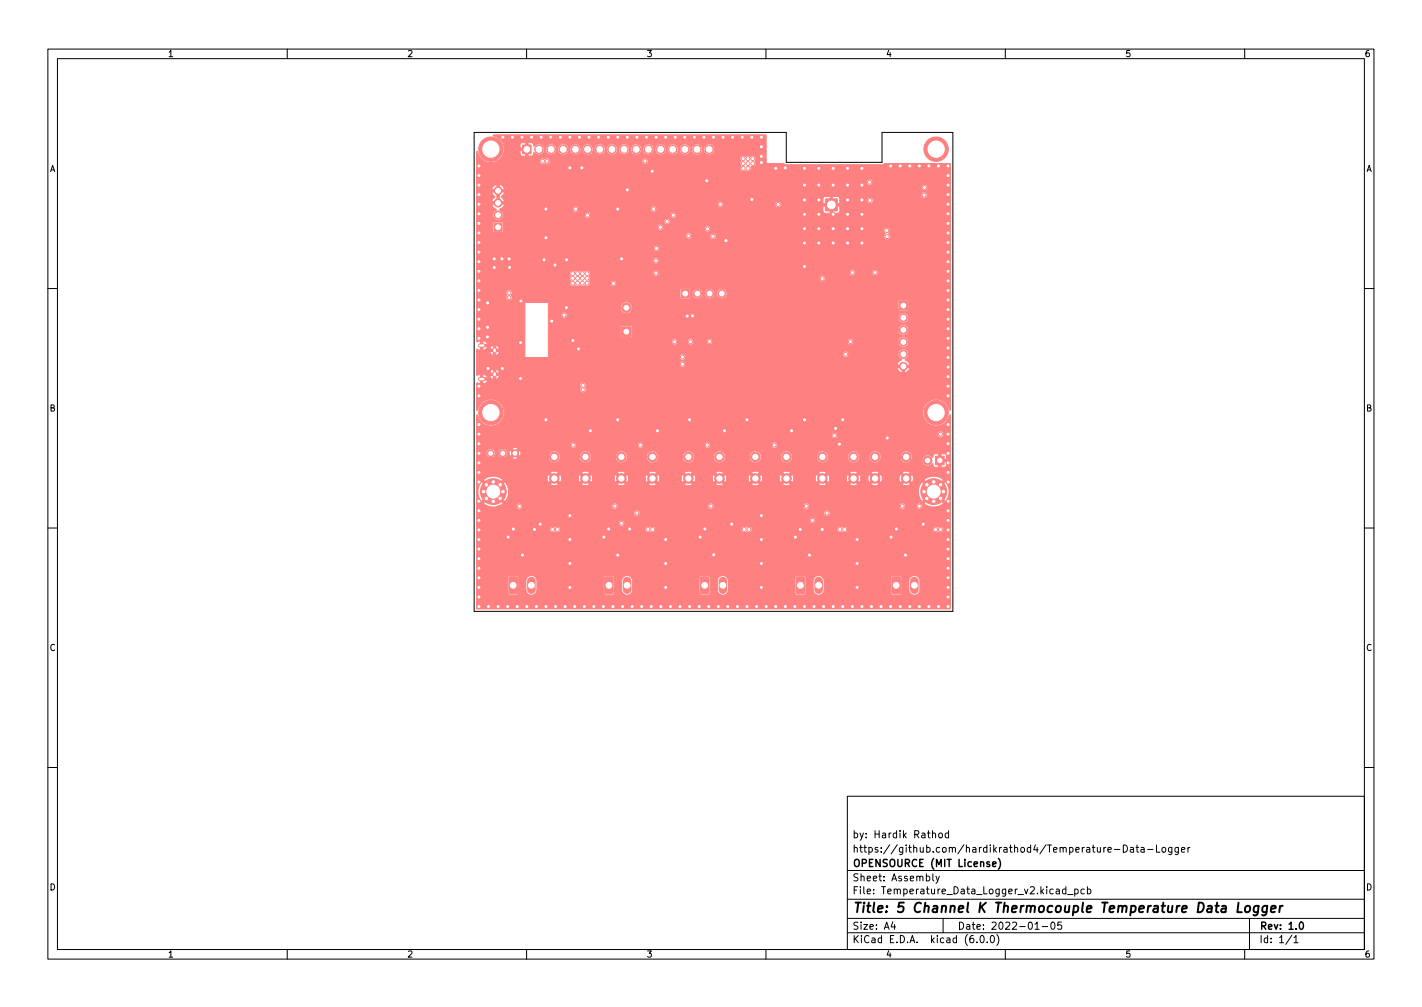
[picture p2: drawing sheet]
<svg xmlns="http://www.w3.org/2000/svg" width="297mm" height="210mm" viewBox="0 0 297 210" stroke-linecap="round" stroke-linejoin="round" font-family="sans-serif">
<defs><g id="words">
<text font-size="2.8" x="178" y="190.6">Title: 5 Channel K Thermocouple Temperature Data Logger</text>
<g font-size="2.1">
<text x="178" y="178">https://github.com/hardikrathod4/Temperature-Data-Logger</text>
<text x="178" y="175">by: Hardik Rathod</text>
<text x="178" y="184">Sheet: Assembly</text>
<text x="178" y="181">OPENSOURCE (MIT License)</text>
<text x="178" y="186.7">File: Temperature_Data_Logger_v2.kicad_pcb</text>
<text x="178" y="196.9">KiCad E.D.A. kicad (6.0.0)</text>
<text x="178" y="194.1">Size: A4</text>
<text x="200" y="194.1">Date: 2022-01-05</text>
<text x="263" y="194.1">Rev: 1.0</text>
<text x="263" y="196.9">Id: 1/1</text>
</g>
<g font-size="1.8">
<text x="35" y="11.9">1</text>
<text x="85" y="11.9">2</text>
<text x="135" y="11.9">3</text>
<text x="185" y="11.9">4</text>
<text x="235" y="11.9">5</text>
<text x="285" y="11.9">6</text>
<text x="10.3" y="35.9">A</text>
<text x="285.3" y="35.9">A</text>
<text x="10.3" y="85.9">B</text>
<text x="285.3" y="85.9">B</text>
<text x="10.3" y="135.9">C</text>
<text x="285.3" y="135.9">C</text>
<text x="10.3" y="185.9">D</text>
<text x="285.3" y="185.9">D</text>
<text x="35" y="199.9">1</text>
<text x="85" y="199.9">2</text>
<text x="135" y="199.9">3</text>
<text x="185" y="199.9">4</text>
<text x="235" y="199.9">5</text>
<text x="285" y="199.9">6</text>
</g>
</g></defs>
<g fill="none" stroke="#000" stroke-width=".21">
<path d="M10 10.2h277v190.1h-277zM12 12.2h273v186.1h-273zM60 10.2v2M110 10.2v2M160 10.2v2M210 10.2v2M260 10.2v2M99 27.6h65.2v6.3h20v-6.3h14.8v100h-100zM10 60.2h2M285 60.2h2M10 110.2h2M285 110.2h2"/>
<path d="M10 160.2h2M177 166.3h108v32h-108zM194.8 174.1l.2-.2 .4 .1v.9M196.2 174l.4-.1 .3 .3v.4l-.3 .3h-.4l-.1-.3zM198.1 174l-.4-.1-.3 .3 .2 .7h.5M198.1 173.4v1.5M232.8 177.4h1.1M234.6 176.4a.76 .76 0 0 1 .9 .8 .76 .76 0 0 1-.9 .7zM236.1 177h.6l.1 .9M236.8 177.3l-.5 .1-.2 .2 .2 .3h.5M237.3 176.9h.6M237.5 176.4v1.3l.4 .2"/>
<path d="M238.4 177h.5l.1 .9M239 177.3l-.5 .1-.2 .2 .2 .3h.5M239.7 177.4h1.2M241.6 176.4v1.5h.7M242.9 177l.3-.1 .3 .3v.4l-.3 .3h-.3l-.2-.3zM244.8 176.9v1.2l-.3 .3h-.4M244.8 177l-.4-.1-.3 .3 .1 .7h.6M246.1 176.9v1.2l-.2 .3h-.4M246.1 177l-.4-.1-.3 .3 .2 .7h.5M246.8 177.4l.7-.1-.1-.3-.4-.1-.2 .2 .1 .8h.5M248.1 176.9v1M248.6 176.9l-.5 .3"/>
<path d="M285 160.2h2M60 198.3v2M110 198.3v2M160 198.3v2M177 194.8h108M177 191.8h108M177 187.8h108M177 181.8h108M186.5 192.5l-.4 1h1M186.9 193v1M194.9 182.4v1.3l.2 .2M195.5 182.9l.4 1"/>
<path d="M196.2 182.9l-.5 1.4-.2 .1M197 191.8v3M204.1 196.7v.1M204.9 195.4l.2-.1a.8 .8 0 0 1 .5 .8 .8 .8 0 0 1-.5 .7 1 1 0 0 1-.2-1.4zM206.2 196.7v.1M207 195.5l.2-.2a.8 .8 0 0 1 .5 .8 .8 .8 0 0 1-.5 .7l-.2-.1-.1-.4zM208.2 195.1a1.72 1.72 0 0 1 0 2.3M210 198.3v2M216.2 194h.9M217.7 193.5h1.2M219.6 192.7l.3-.2a.8 .8 0 0 1 .5 .8 .8 .8 0 0 1-.5 .7l-.3-.1-.1-.4zM221.7 192.5h-.7l-.1 .7 .2-.1 .5 .1 .2 .2-.1 .5-.2 .1-.6-.1"/>
<path d="M222.6 185.7l-.4-.1-.3 .3 .2 .7h.5M222.6 185.1v1.5M223 186.8h1.1M224.5 185.7l.4-.1 .3 .3-.1 .7h-.6M224.5 185.6v1.5M226.5 185.7l-.4-.1-.3 .3 .1 .7h.6M227.1 185.7l.5-.1 .3 .3-.2 .7h-.6M227.1 185.1v1.5M260 198.3v2M261 191.8v6.5M269.9 195.3l-1.3 1.9M270.3 195.8l.4-.5v1.5"/>
<path d="M270.3 196.8h.8"/>
</g>
<path d="M208.6 179.2a1.72 1.72 0 0 1 0 2.3M207.3 180.4l.8-.1-.1-.3-.4-.1-.3 .2 .1 .8h.6M271.6 192.6l.2-.1a.8 .8 0 0 1 .5 .8 .8 .8 0 0 1-.5 .7 1 1 0 0 1-.2-1.4z" fill="none" stroke="#000" stroke-width=".3"/>
<path d="M258.7 188.5l-.2 2h.9M260.2 189.3l.1-.1a.5 .5 0 0 1 .9 .3l-.1 .6-.2 .3a.5 .5 0 0 1-.9-.3zM262.9 189.2a.66 .66 0 0 0-1 .3l-.1 .6 .2 .3h.8M262.9 189.1l-.2 1.6-.4 .4-.5-.1M264.7 189.2a.66 .66 0 0 0-1 .3v.6l.1 .3h.8M264.7 189.1l-.2 1.6-.4 .4-.5-.1M265.5 189.8l1-.2-.1-.4-.5-.1-.4 .3v1h.8M267.4 189.1l-.2 1.4M268 189.1l-.4 .1-.3 .3" fill="none" stroke="#000" stroke-width=".4"/>
<g fill="#ff8080" stroke="#ff8080" stroke-width=".21">
<path d="M187.9 62.9h1.7v1.7h-1.7z"/>
<path d="M129.8 68.2h2v2h-2z"/>
<path d="M109.1 30.3h1.8v1.8h-1.8z"/>
<path d="M106.4 120.5l1.4-.1 .3 .2v3.2l-.2 .2h-1.4l-.2-.1z"/>
<path d="M172.4 41.5h2.5v2.5h-2.5z"/>
<path d="M126.4 120.5l1.4-.1 .3 .2v3.2l-.2 .2h-1.4l-.2-.1z"/>
<path d="M142.3 60.4h1.7v1.7h-1.7z"/>
<path d="M146.4 120.5l1.4-.1 .3 .2v3.2l-.2 .2h-1.4l-.2-.1z"/>
<path d="M166.4 120.5l1.4-.1 .3 .2v3.2l-.2 .2h-1.4l-.2-.1z"/>
<path d="M195.4 95.2h1.8v1.8h-1.8z"/>
<path d="M103.2 46.6h1.7v1.7h-1.7z"/>
<path d="M186.4 120.5l1.4-.1 .3 .2v3.2l-.2 .2h-1.4l-.2-.1z"/>
<path d="M103 28.2l56.9-.1 .1 .2v5.8h3.7l.6 .3h20l.4-.3 13.8 .1v51.4h-.2a2.82 2.82 0 0 0-4.4-1.7 2.82 2.82 0 0 0 .2 4.7 2.82 2.82 0 0 0 4.2-2l.2 .1v40.4h-98.9l-.1-6.5h6.5v3.2l.4 .5 1.7-.1 .2-.3v-.7h1.6v.1a1.15 1.15 0 0 0 1.2 1 1.15 1.15 0 0 0 1.1-1.1v-1.9l-.3-.7h14.1v3.2l.3 .4h1.8l.2-.3v-.7h1.6v.1a1.15 1.15 0 0 0 1.2 1 1.15 1.15 0 0 0 1.1-1.1l-.1-2.1-.2-.5h14.1v3.2l.3 .4h1.8l.2-.3v-.7h1.6v.1a1.15 1.15 0 0 0 1.2 1 1.15 1.15 0 0 0 1.1-1.1v-1.9l-.3-.7h14.1v3.2l.3 .4h1.8l.2-.3v-.7h1.6v.1a1.15 1.15 0 0 0 1.2 1 1.15 1.15 0 0 0 1.1-1.1v-1.9l-.3-.7h14.1v3.2l.3 .4h1.8l.2-.3v-.7h1.6v.1a1.15 1.15 0 0 0 1.2 1 1.15 1.15 0 0 0 1.1-1.1l-.1-2.1a1.15 1.15 0 0 0-1.2-.9 1.15 1.15 0 0 0-1 1v2h-1.6v-2.6l-.3-.4h-1.6l-.4 .4h-14.1a1.15 1.15 0 0 0-1.2-.4 1.15 1.15 0 0 0-.8 1v2h-1.6v-2.6l-.3-.4h-1.6l-.4 .4h-14.1a1.15 1.15 0 0 0-1.2-.4 1.15 1.15 0 0 0-.8 1v2h-1.6v-2.6l-.3-.4h-1.6l-.4 .4h-14.1a1.15 1.15 0 0 0-1.2-.4 1.15 1.15 0 0 0-.8 1v2h-1.6v-2.6l-.3-.4h-1.6l-.4 .4-14.1-.1a1.15 1.15 0 0 0-1.3-.3 1.15 1.15 0 0 0-.7 1v2h-1.6v-2.6l-.3-.4h-1.6l-.4 .4h-6.5v-10.1h15.3a.75 .75 0 0 0 .5 .7 .75 .75 0 0 0 .7-.2l.1 .1a.65 .65 0 0 0 .6 0 .65 .65 0 0 0 .4-.6h17.6v.2a.76 .76 0 0 0 1.2 .3l.1 .1a.65 .65 0 0 0 .6 0 .65 .65 0 0 0 .4-.6h17.8v.2a.78 .78 0 0 0 1.2 .3l.1 .1a.65 .65 0 0 0 .6 0 .65 .65 0 0 0 .4-.6h17.7v.2a.78 .78 0 0 0 1.2 .3l.1 .1a.66 .66 0 0 0 1-.5h17.7l.1 .3a.74 .74 0 0 0 1.1 .1 .68 .68 0 0 0 .9-.1 .68 .68 0 0 0-.1-.9 .68 .68 0 0 0-.9 .1l-.7-.2-.3 .2-.1 .5-17.7-.1a.76 .76 0 0 0-1.2-.5h-.1a.66 .66 0 0 0-1 .5h-17.7v-.1a.68 .68 0 0 0-1.1-.3l-.2-.1a.66 .66 0 0 0-1 .5h-17.8v-.1a.67 .67 0 0 0-1.1-.3l-.2-.1a.66 .66 0 0 0-1 .5h-17.6v-.1a.68 .68 0 0 0-1.1-.3l-.2-.1a.66 .66 0 0 0-1 .5h-15.3v-1.3h29.7v.2a.65 .65 0 0 0 1.1 .3 .65 .65 0 0 0-.2-1.1h39l.1 .3a.65 .65 0 0 0 1 .2 .65 .65 0 0 0-.2-1.1 .65 .65 0 0 0-.9 .6h-39a.66 .66 0 0 0-.9 .6h-29.7v-2.1h32.9v.2a.66 .66 0 0 0 .7 .5 .66 .66 0 0 0 .6-.7h38.4v.2a.66 .66 0 0 0 1.1 .4 .66 .66 0 0 0-.2-1.1 .66 .66 0 0 0-.9 .5h-38.4v-.1a.66 .66 0 0 0-.7-.5 .66 .66 0 0 0-.6 .6h-32.9v-2h1.5a3.2 3.2 0 0 0 3.1 .6h3.8v.3a.65 .65 0 0 0 .8 .3 .65 .65 0 0 0 .5-.6h18.6v.1a.66 .66 0 0 0 .7 .5 .66 .66 0 0 0 .6-.6h18.7l.1 .1a.66 .66 0 0 0 .7 .5 .66 .66 0 0 0 .5-.6h18.7v.1a.66 .66 0 0 0 .7 .5 .66 .66 0 0 0 .6-.6h18.7l.1 .1a.66 .66 0 0 0 .7 .5 .66 .66 0 0 0 .5-.6h2.3v.1a.65 .65 0 0 0 1 .4 .65 .65 0 0 0-.1-1.1h.7a3.2 3.2 0 0 0 4.1 0l-2.1-2.1-2 2.1-.9-.1a.65 .65 0 0 0-.7 .7h-2.3v-.2a.66 .66 0 0 0-.7-.5 .66 .66 0 0 0-.6 .7h-18.7v-.2a.66 .66 0 0 0-.7-.5 .66 .66 0 0 0-.6 .7h-18.7v-.2a.66 .66 0 0 0-.7-.5 .66 .66 0 0 0-.6 .7h-18.7v-.2a.66 .66 0 0 0-.7-.5 .66 .66 0 0 0-.6 .7h-18.6v-.2a.66 .66 0 0 0-.8-.5 .66 .66 0 0 0-.5 .7h-3.8l1-.6-2.1-2.1-2 2.1h-1.5v-2.5h.3l.2 1.1 .6 1 2.1-2.1h.7l2.1 2.1a3.2 3.2 0 0 0 .8-2l85.5-.1 .2 1.1 .6 1 2.1-2.1h.7l2.1 2.1a3.2 3.2 0 0 0 0-4.1l-2.1 2h-.7l-2.1-2-.6 .9-.2 1.1h-85.5l-.4-1.5h9a1.49 1.49 0 0 0 1.8 0h4.7a1.49 1.49 0 0 0 1.8 0h5.7a1.49 1.49 0 0 0 1.8 0h4.7a1.49 1.49 0 0 0 1.8 0h5.7a1.49 1.49 0 0 0 1.8 0h4.7a1.49 1.49 0 0 0 1.8 0h5.7a1.49 1.49 0 0 0 1.8 0h4.7a1.49 1.49 0 0 0 1.8 0h5.7a1.49 1.49 0 0 0 1.8 0h4.7a1.49 1.49 0 0 0 1.8 0h2.7a1.49 1.49 0 0 0 1.8 0h4.7a1.47 1.47 0 0 0 1.8 0l-.9-.8-.9 .8h-4.7l-.9-.8-.9 .8h-2.7l-.9-.8-.9 .8h-4.7l-.9-.8-.9 .8h-5.7l-.9-.8-.9 .8h-4.7l-.9-.8-.9 .8h-5.7l-.9-.8-.9 .8h-4.7l-.9-.8-.9 .8h-5.7l-.9-.8-.9 .8h-4.7l-.9-.8-.9 .8h-5.7l-.9-.8-.9 .8h-4.7l-.9-.8-.9 .8h-9l-.4-.5-2.1 2h-.7l-2.1-2-.6 1-.2 1h-.3v-2.4h1.5l2 2.1 2.1-2.1-.4-.3h9.6l.3 .9 .8-.9h.8l.8 .9 .3-.9h3.5l.3 .9 .8-.9h.8l.8 .9 .3-.9h4.5l.3 .9 .8-.9h.8l.8 .9 .3-.9h3.5l.3 .9 .8-.9h.8l.8 .9 .3-.9h4.5l.3 .9 .8-.9h.8l.8 .9 .3-.9h3.5l.3 .9 .8-.9h.8l.8 .9 .3-.9h4.5l.3 .9 .8-.9h.8l.8 .9 .3-.9h3.5l.3 .9 .8-.9h.8l.8 .9 .3-.9h4.5l.3 .9 .8-.9h.8l.8 .9 .3-.9h3.5l.3 .9 .8-.9h.8l.8 .9 .3-.9h1.5l.3 .9 .8-.9h.8l.8 .9 .3-.9h3.5l.3 .9 .8-.9h.8l.8 .9 .3-.6h2.2l2 2.1 2.1-2.1a3.2 3.2 0 0 0-4.1 0h-2.2v-.5l-.3-.7-.8 .9h-.8l-.8-.9-.3 .9h-3.5l-.3-.9-.8 .9h-.8l-.8-.9-.3 .9h-1.5l-.3-.9-.8 .9h-.8l-.8-.9-.3 .9h-3.5l-.3-.9-.8 .9h-.8l-.8-.9-.3 .9h-4.5l-.3-.9-.8 .9h-.8l-.8-.9-.3 .9h-3.5l-.3-.9-.8 .9h-.8l-.8-.9-.3 .9h-4.5l-.3-.9-.8 .9h-.8l-.8-.9-.3 .9h-3.5l-.3-.9-.8 .9h-.8l-.8-.9-.3 .9h-4.5l-.3-.9-.8 .9h-.8l-.8-.9-.3 .9h-3.5l-.3-.9-.8 .9h-.8l-.8-.9-.3 .9h-4.5l-.3-.9-.8 .9h-.8l-.8-.9-.3 .9h-3.5l-.3-.9-.8 .9h-.8l-.8-.9-.3 .9h-9.6a3.2 3.2 0 0 0-3.7 .3h-1.5v-1.5h15.4l.9 .8 .9-.8h4.7l.9 .8 .9-.8h5.7l.9 .8 .9-.8h4.7l.9 .8 .9-.8h5.7l.9 .8 .9-.8h4.7l.9 .8 .9-.8h5.7l.9 .8 .9-.8h4.7l.9 .8 .9-.8h5.7l.9 .8 .9-.8h4.7l.9 .8 .9-.8h2.7l.9 .8 .9-.8h4.7l.9 .8 .9-.8a1.49 1.49 0 0 0-1.8 0h-4.7a1.49 1.49 0 0 0-1.8 0h-2.7a1.49 1.49 0 0 0-1.8 0h-4.7a1.49 1.49 0 0 0-1.8 0h-5.7a1.49 1.49 0 0 0-1.8 0h-4.7a1.49 1.49 0 0 0-1.8 0h-5.7a1.49 1.49 0 0 0-1.8 0h-4.7a1.49 1.49 0 0 0-1.8 0h-5.7a1.49 1.49 0 0 0-1.8 0h-4.7a1.49 1.49 0 0 0-1.8 0h-5.7a1.49 1.49 0 0 0-1.8 0h-4.7a1.49 1.49 0 0 0-1.8 0h-15.4v-3h7.4a1.16 1.16 0 0 0 1.3 0l-.2-.3h6.5a1.26 1.26 0 0 0 1.3 1.3 1.26 1.26 0 0 0 1.2-1.3h4l.1 .2a1.26 1.26 0 0 0 1.3 1 1.26 1.26 0 0 0 1.1-1.2h5l.1 .2a1.26 1.26 0 0 0 1.3 1 1.26 1.26 0 0 0 1.1-1.2h4l.1 .2a1.26 1.26 0 0 0 1.3 1 1.26 1.26 0 0 0 1.1-1.2h5l.1 .2a1.26 1.26 0 0 0 1.3 1 1.26 1.26 0 0 0 1.1-1.2h4l.1 .2a1.26 1.26 0 0 0 1.3 1 1.26 1.26 0 0 0 1.1-1.2h5l.1 .2a1.26 1.26 0 0 0 1.3 1 1.26 1.26 0 0 0 1.1-1.2h4l.1 .2a1.26 1.26 0 0 0 1.3 1 1.26 1.26 0 0 0 1.1-1.2h5l.1 .2a1.26 1.26 0 0 0 1.3 1 1.26 1.26 0 0 0 1.1-1.2h4l.1 .2a1.26 1.26 0 0 0 1.3 1 1.26 1.26 0 0 0 1.1-1.2h2l.1 .2a1.26 1.26 0 0 0 1.3 1 1.26 1.26 0 0 0 1.1-1.2h4l.1 .2a1.25 1.25 0 0 0 .9 1 1.25 1.25 0 0 0 1.3-.5h2.3v.2a1.17 1.17 0 0 0 .9 1 1.17 1.17 0 0 0 1.2-.5l.3 .6 .3 .1h2.2l.2-.3v-.8h-1.1v1.1h-.5v-1.6h1.6v-.8l-.4-.4h-.7v1.2h-.5v-1.2l-.9 .1-.4 .7-.4-.3a1.15 1.15 0 0 0-1.8 .9h-2.3l.1-.1a1.26 1.26 0 0 0-.8-1.8 1.26 1.26 0 0 0-1.6 1.2h-4v-.4a1.26 1.26 0 0 0-1.4-.8 1.26 1.26 0 0 0-1.1 1.2h-2v-.4a1.26 1.26 0 0 0-1.4-.8 1.26 1.26 0 0 0-1.1 1.2h-4l-.1-.5a1.25 1.25 0 0 0-1.4-.7 1.25 1.25 0 0 0-1 1.2h-5v-.4a1.25 1.25 0 0 0-1.4-.8 1.25 1.25 0 0 0-1.1 1.2h-4v-.4a1.26 1.26 0 0 0-1.4-.8 1.26 1.26 0 0 0-1.1 1.2h-5v-.4a1.25 1.25 0 0 0-1.4-.8 1.25 1.25 0 0 0-1.1 1.2h-4v-.4a1.26 1.26 0 0 0-1.4-.8 1.26 1.26 0 0 0-1.1 1.2h-5v-.4a1.25 1.25 0 0 0-1.4-.8 1.25 1.25 0 0 0-1.1 1.2h-4l-.1-.5a1.25 1.25 0 0 0-1.4-.7 1.25 1.25 0 0 0-1 1.2h-5v-.4a1.26 1.26 0 0 0-1.4-.8 1.26 1.26 0 0 0-1.1 1.2h-4v-.4a1.26 1.26 0 0 0-1.4-.8 1.26 1.26 0 0 0-1.1 1.2h-6.5l-.4-.4-.7 .7h-7.4v-1.1h2a.97 .97 0 0 0 1 1 .97 .97 0 0 0 1-1h.6a.97 .97 0 0 0 .9 1 .97 .97 0 0 0 1-.9h.3l.2 .6 .7-.7h.7l.7 .7a1.14 1.14 0 0 0 0-1.3l-.7 .6h-.7l-.7-.6-.2 .7h-.3a.98 .98 0 0 0-1-1 .98 .98 0 0 0-.9 .9h-.6l-.1-.1a.98 .98 0 0 0-1-.8 .98 .98 0 0 0-.9 .9h-2v-1h7.4l.7 .7 .6-.7a1.19 1.19 0 0 0-1.3 0h-7.4v-.7h19.6v.2a.66 .66 0 0 0 .7 .5 .66 .66 0 0 0 .6-.7h12.7v.2a.66 .66 0 0 0 .7 .5 .66 .66 0 0 0 .6-.7h12.7v.2a.66 .66 0 0 0 .7 .5 .66 .66 0 0 0 .6-.7h12.7v.2a.66 .66 0 0 0 1.1 .4 .66 .66 0 0 0-.2-1.1 .66 .66 0 0 0-.9 .5h-12.7v-.1a.66 .66 0 0 0-.7-.5 .66 .66 0 0 0-.6 .6h-12.7v-.1a.66 .66 0 0 0-.7-.5 .66 .66 0 0 0-.6 .6h-12.7v-.1a.66 .66 0 0 0-.7-.5 .66 .66 0 0 0-.6 .6h-19.6v-2h74.2v.2a.66 .66 0 0 0 .9 .5 .66 .66 0 0 0 .3-1h20.9v.2a.66 .66 0 0 0 1.1 .4 .66 .66 0 0 0-.1-1.1 .66 .66 0 0 0-1 .5h-20.9l-.1-.1a.66 .66 0 0 0-.7-.2 .66 .66 0 0 0-.4 .6h-74.2v-4.2l.3-.1a2.82 2.82 0 0 0 4.3 1.9 2.82 2.82 0 0 0 0-4.7 2.82 2.82 0 0 0-4.3 1.9l-.3-.1v-4.2h21.6l.1 .1a.69 .69 0 0 0 1 .4 .69 .69 0 0 0 .1-1.1 .68 .68 0 0 0-.2-.9 .68 .68 0 0 0-.9 .2 .68 .68 0 0 0 .1 .9l-.2 .4h-21.6l.1-1.4 1.3 .1a.9 .9 0 0 0 .9-.6l-.9-.1v.7h-.5v-1.2h1.4l-.2-.5h.7l.5 .7 .8 .1 .5-.3 .2-.5h-.7v.8h-.5v-.8h-1.5l-.7-.2v.7h-.5v-.7l-.8 .2-.1-.5h4.8l-.2-.5-.5-.3v.8h-.5l-.1-.9-.4 .4-.3 .5h-2.8v-1.1h87.9a1.3 1.3 0 0 0 1.1 1h.5a1.3 1.3 0 0 0 1-1h-1v1h-.5l-.1-1h-88.9v-.8h42.4v.2a.65 .65 0 0 0 .6 .5 .65 .65 0 0 0 .7-.5h46.8a1.51 1.51 0 0 0-.9-1.1l.5-.5a1.13 1.13 0 0 0-.5-1.6 1.13 1.13 0 0 0-1.5 .6 1.13 1.13 0 0 0 .8 1.5 1.78 1.78 0 0 0-1 1.1h-44.2l-.1-.5-.5-.4a.76 .76 0 0 0 .3-1.3l-.1-.1h33.2a.65 .65 0 0 0 .9 .6 .65 .65 0 0 0 .2-1.1 .65 .65 0 0 0-1.1 .4v.1h-33.4a.69 .69 0 0 0-.7 .6 .69 .69 0 0 0 .6 .8l-.4 .3-.2 .4h-42.4v-1.4h15v-3.2h25.8a.65 .65 0 0 0 .6 .6 .65 .65 0 0 0 .7-.6h2l.1 .3a.65 .65 0 0 0 .7 .3 .65 .65 0 0 0 .5-.7h2.7v.1a.65 .65 0 0 0 .7 .6 .65 .65 0 0 0 .6-.7h28.1l.1 .4a.65 .65 0 0 0 .7 .3 .65 .65 0 0 0 .5-.6h9.3v.2a1.1 1.1 0 0 0 1.7 .7 1.1 1.1 0 0 0-.1-1.9 1.1 1.1 0 0 0-1.6 1h-9.3a.66 .66 0 0 0-.6-.7 .66 .66 0 0 0-.7 .6h-28.1a.66 .66 0 0 0-.6-.7 .66 .66 0 0 0-.7 .7l-2.7-.1a.66 .66 0 0 0-.7-.5 .66 .66 0 0 0-.6 .7h-2a.65 .65 0 0 0-.7-.7 .65 .65 0 0 0-.6 .7h-25.8v-1.1h15.1l.2 .2h2.1l.2-.2v-1.5h55.5a1.11 1.11 0 0 0 1.6 1.1 1.11 1.11 0 0 0 .2-1.9 1.11 1.11 0 0 0-1.8 .6v.2h-55.5v-.6l-.2-.2h-2.1l-.2 .2v2.1h-15.1v-4.5h2.7a.65 .65 0 0 0 .4 .6 .65 .65 0 0 0 .7-.1h69.3v.2a1.11 1.11 0 0 0 1.7 .7 1.11 1.11 0 0 0-.1-1.8 1.11 1.11 0 0 0-1.6 .9h-69.3a.65 .65 0 0 0-.2-1.1 .65 .65 0 0 0-.9 .6h-2.7v-1.6h15.1l.1 .5a1.25 1.25 0 0 0 1.1 .8 1.25 1.25 0 0 0 1.2-.8h55.6l.2 .2h1.8l.2-.2v-1.8l-.2-.2-1.9 .1-.1 1.9h-55.6a1.26 1.26 0 0 0-.9-1.7 1.26 1.26 0 0 0-1.5 1.2h-15.1v-1.1h-4.9v11.5h-10.1v-1.2h2.8l.2 .5 .5 .3h.6l.5-.3 .2-.5h-.7v.8h-.5v-.8h-3.6l.2-.5 .5 .2h.8l.6-.2h2.7l-.2-.5-.5-.3v.8h-.5l-.1-.9-.4 .4-.3 .5h-.7l.2-.5h-.9v.7h-.5v-1.2h1.5a.91 .91 0 0 0-1-.7v.7h-.5v-.7l-.7 .2-.2-.1v-9.2h6.2a.65 .65 0 0 0 .6 .7 .65 .65 0 0 0 .7-.6h35l.3 .2h1.7l.2-.2v-.9h.4a1.1 1.1 0 0 0 1.1 1.1 1.1 1.1 0 0 0 1.1-1.1h.3v.2a1.1 1.1 0 0 0 1.2 .9 1.1 1.1 0 0 0 1-1.1h.4v.2a1.11 1.11 0 0 0 1.7 .7 1.11 1.11 0 0 0-.1-1.9 1.11 1.11 0 0 0-1.6 1h-.4v-.2a1.11 1.11 0 0 0-1.2-.9 1.11 1.11 0 0 0-1 1.1h-.3v-.2a1.11 1.11 0 0 0-1.2-.9 1.11 1.11 0 0 0-1 1.1h-.4v-.9l-.1-.2h-1.8l-.3 .2v1.8h-35l-.2-.5a.67 .67 0 0 0 .1-1 .67 .67 0 0 0-1 0 .67 .67 0 0 0-.1 .9l-.1 .5h-6.2v-3h19.5a.75 .75 0 0 0 .4 .6 .75 .75 0 0 0 .8-.1l.4 .2 .5-.2 .5 .2 .7-.1a.65 .65 0 0 0 1-.5h4.2v.1a.66 .66 0 0 0 1.1 .4 .66 .66 0 0 0-.2-1.1 .66 .66 0 0 0-.9 .6h-4.2l-.2-.6 .2-.4h47.8a.66 .66 0 0 0 .9 .7 .66 .66 0 0 0 .2-1.2 .66 .66 0 0 0-1.1 .4l-47.8 .1a1.03 1.03 0 0 1 0-1.2h13.1v.4a.65 .65 0 0 0 .8 .3 .65 .65 0 0 0 .5-.8h39.7l.1 .4a.65 .65 0 0 0 .7 .3 .65 .65 0 0 0 .5-.7h3.4l.1 .3a.65 .65 0 0 0 1.1 .1 .65 .65 0 0 0-.3-1 .65 .65 0 0 0-.9 .6h-3.4l-.2-.4-.4-.2-.6 .2-.1 .4h-39.7l-.3-.4a.65 .65 0 0 0-.9 .1l-.1 .4h-13.1a.68 .68 0 0 0-1.1-.4l-.5-.1-.5 .1-.5-.1-.7 .1a.66 .66 0 0 0-.8 .1 .66 .66 0 0 0-.1 .8l.1 .1a.95 .95 0 0 0-.1 1.1l-.1 .4h-19.5v-4.7h36.9v.2a.66 .66 0 0 0 1 .4 .66 .66 0 0 0-.1-1.1 .66 .66 0 0 0-.9 .5h-36.9v-2.6h37v.2a.66 .66 0 0 0 1 .4 .66 .66 0 0 0-.1-1.1 .66 .66 0 0 0-.9 .5h-37v-2.6h43.7l.1 .4a.65 .65 0 0 0 .7 .3 .65 .65 0 0 0 .5-.6h3.8v.2a.65 .65 0 0 0 1.1 .4 .65 .65 0 0 0-.2-1.1 .65 .65 0 0 0-.9 .5h-3.8l-.2-.5-.5-.2-.4 .2-.2 .4h-43.7v-.9h3.4l.3 .2h1.8l.1-.2v-.9h32.2a.65 .65 0 0 0 .5 .7 .65 .65 0 0 0 .7-.3h8.6l.1 .1a.65 .65 0 0 0 .5 .5 .65 .65 0 0 0 .7-.3h36.2l.3 .7a.69 .69 0 0 0-.1 1.1 .69 .69 0 0 0 1.1-.1 .69 .69 0 0 0-.3-1.1 .67 .67 0 0 0 0-1.1 .67 .67 0 0 0-1 .5h-36.2a.66 .66 0 0 0-.4-.9 .66 .66 0 0 0-.9 .6h-8.6a.66 .66 0 0 0-.4-1 .66 .66 0 0 0-.8 .6h-32.2v-.8l-.1-.2-1.8-.1-.3 .3v1.7h-3.4v-2.1h39.2v.2a.65 .65 0 0 0 1 .4 .65 .65 0 0 0-.1-1.1 .65 .65 0 0 0-.9 .5h-39.2v-3.6h3.2l.4 .7 .6 .5a1.14 1.14 0 0 0-.4 1.9 1.14 1.14 0 0 0 1.8-.8h17v.2a.66 .66 0 0 0 .7 .5 .66 .66 0 0 0 .6-.7h16.6v.2a.65 .65 0 0 0 1.1 .4 .65 .65 0 0 0-.2-1.1 .65 .65 0 0 0-.9 .5h-16.6v-.1a.66 .66 0 0 0-.7-.5 .66 .66 0 0 0-.6 .6h-17l-.1-.6-.6-.5 .1-.2h15.1a.65 .65 0 0 0 .6 .7 .65 .65 0 0 0 .7-.7h15l.1 .4a.65 .65 0 0 0 1 .1h34.9l.4 .4h2.7l.4-.4v-1l-1.5-.1v1.5h-.5v-1.5h-1.5v1.1h-34.9l.1-.1a.66 .66 0 0 0-.4-1 .66 .66 0 0 0-.8 .6h-15a.65 .65 0 0 0-.7-.6 .65 .65 0 0 0-.6 .6h-15.1l.6-.4 .3-.6h44.4v.2a.65 .65 0 0 0 .7 .5 .65 .65 0 0 0 .6-.6h10.8l.1 .3a.65 .65 0 0 0 .8 .3 .65 .65 0 0 0 .4-.8h12.2v-.7h5.7v.2a.66 .66 0 0 0 1.1 .4 .66 .66 0 0 0-.2-1.1 .66 .66 0 0 0-.9 .5h-5.7v-.4l-.2-.3-1.3-.1v1.5h-.5v-1.5h-1l-.5 .4v1.1h-8.7a.65 .65 0 0 0-.8-.4 .65 .65 0 0 0-.5 .6l-10.8-.1a.65 .65 0 0 0-.6-.6 .65 .65 0 0 0-.7 .6h-50.3v-.5h5.9l-.3-.6-.4-.3 .4-.5h87.3a.66 .66 0 0 0 .9 .6 .66 .66 0 0 0 .2-1.1 .66 .66 0 0 0-1.1 .4v.1h-87.3l.3-.6h-1.1v2h-.5v-2h-1.1l.2 .5 .5 .5-.4 .4-.3 .6h-3.2v-2.5h5.9l-.2-.5h87.3v.2a.66 .66 0 0 0 1.1 .4 .66 .66 0 0 0-.2-1.1 .66 .66 0 0 0-.9 .5h-87.3l-.4-.4-.5-.2v1.1h-.5v-1.1a1.34 1.34 0 0 0-1.1 1.1h-3.2v-1.6h81.5v.2a.66 .66 0 0 0 1.1 .4 .66 .66 0 0 0-.2-1.1 .66 .66 0 0 0-.9 .5h-81.5v-2.9h55.1v.2a.78 .78 0 0 0 1.2 .3l.1 .1a.7 .7 0 0 0 .8-.1 .7 .7 0 0 0 .2-.8 .77 .77 0 0 0 .9-.3 .77 .77 0 0 0-.1-.9 .66 .66 0 0 0 .1-.8 .66 .66 0 0 0-.8-.3l-.2 .2-.6-.2-.4 .2-.6-.2a.66 .66 0 0 0-.5 1.1 1.11 1.11 0 0 0 0 1.1l-.1 .4h-55.1v-3.4l.2-.1 .1 .1a2.8 2.8 0 0 0 4 1.9h8.9v.2a.66 .66 0 0 0 1 .4h.1a.69 .69 0 0 0 1.1-.6h19.2v.2a.65 .65 0 0 0 1 .4 .65 .65 0 0 0-.1-1.1 .65 .65 0 0 0-.9 .5h-19.2v-.1a.66 .66 0 0 0-.9-.5l-.2 .1-.4-.1a.66 .66 0 0 0-.7 .6h-8.9l.8-.5 .6-1h3.4l.4 .5h2l.3-.2 .3-.5 .8 .4a1.27 1.27 0 0 0 1.4-1.1h.1a1.18 1.18 0 0 0 1.2 1.1 1.18 1.18 0 0 0 1.2-1.1h.1a1.26 1.26 0 0 0 1.5 1.1h.1a1.41 1.41 0 0 0 .9-1.1h.1a1.18 1.18 0 0 0 1.2 1.1 1.18 1.18 0 0 0 1.2-1.1h.1a1.26 1.26 0 0 0 1.5 1.1h.1a1.41 1.41 0 0 0 .9-1.1h.1a1.18 1.18 0 0 0 1.2 1.1 1.18 1.18 0 0 0 1.2-1.1h.1a1.26 1.26 0 0 0 1.5 1.1h.1a1.41 1.41 0 0 0 .9-1.1h.1a1.18 1.18 0 0 0 1.2 1.1 1.18 1.18 0 0 0 1.1-1.1h.2a1.26 1.26 0 0 0 1.5 1.1h.1a1.41 1.41 0 0 0 .8-1.1h.2a1.18 1.18 0 0 0 1.1 1.1 1.18 1.18 0 0 0 1.2-1.1h.1a1.26 1.26 0 0 0 1.5 1.1h.1a1.41 1.41 0 0 0 .9-1.1h.1a1.18 1.18 0 0 0 1.2 1.1 1.18 1.18 0 0 0 1.2-1.1h.1a1.26 1.26 0 0 0 1.5 1.1h.1a1.41 1.41 0 0 0 .9-1.1h.1a1.18 1.18 0 0 0 1.2 1.1 1.18 1.18 0 0 0 1.2-1.1h.1a1.26 1.26 0 0 0 1.5 1.1h.1a1.18 1.18 0 0 0 .3-2.1 1.18 1.18 0 0 0-1.9 1l-.1-.1a1.21 1.21 0 0 0-1.2-1.1 1.21 1.21 0 0 0-1.2 1.2l-.2-.1a1.21 1.21 0 0 0-1.2-1.1 1.21 1.21 0 0 0-1.2 1.2l-.1-.1a1.21 1.21 0 0 0-1.2-1.1 1.21 1.21 0 0 0-1.2 1.2l-.1-.1a1.21 1.21 0 0 0-1.3-1.1 1.21 1.21 0 0 0-1.1 1.2l-.2-.1a1.21 1.21 0 0 0-1.2-1.1 1.21 1.21 0 0 0-1.2 1.2l-.1-.1a1.21 1.21 0 0 0-1.2-1.1 1.21 1.21 0 0 0-1.2 1.2l-.2-.1a1.21 1.21 0 0 0-1.2-1.1 1.21 1.21 0 0 0-1.2 1.2l-.1-.1a1.21 1.21 0 0 0-1.2-1.1 1.21 1.21 0 0 0-1.2 1.2l-.1-.1a1.21 1.21 0 0 0-1.3-1.1 1.21 1.21 0 0 0-1.1 1.2l-.2-.1a1.21 1.21 0 0 0-1.2-1.1 1.21 1.21 0 0 0-1.2 1.2l-.1-.1a1.21 1.21 0 0 0-1.2-1.1 1.21 1.21 0 0 0-1.2 1.2l-.2-.1a1.21 1.21 0 0 0-1.2-1.1 1.21 1.21 0 0 0-1.2 1.2l-.1-.1a1.21 1.21 0 0 0-1.2-1.1 1.21 1.21 0 0 0-1.2 1.2l-.1-.1a1.18 1.18 0 0 0-.9-1 1.18 1.18 0 0 0-1.3 .4l-.4-.7h-.9v2.8h-.5v-1.2h-1.2v.7h-3.4l.1-1.2h4.5v-1.1l-1 .1-.2 .3v.7h-3.3v-.2a2.99 2.99 0 0 0-2.3-2.4z"/>
<circle cx="188.7" cy="66.3" r=".85"/>
<circle cx="188.7" cy="68.9" r=".85"/>
<circle cx="188.7" cy="71.4" r=".85"/>
<circle cx="188.7" cy="74" r=".85"/>
<circle cx="188.7" cy="76.5" r=".85"/>
<circle cx="130.8" cy="64.2" r="1"/>
<circle cx="112.6" cy="31.2" r=".9"/>
<circle cx="115.1" cy="31.2" r=".9"/>
<circle cx="117.7" cy="31.2" r=".9"/>
<circle cx="120.2" cy="31.2" r=".9"/>
<circle cx="122.7" cy="31.2" r=".9"/>
<circle cx="125.3" cy="31.2" r=".9"/>
<circle cx="127.8" cy="31.2" r=".9"/>
<circle cx="130.4" cy="31.2" r=".9"/>
<circle cx="132.9" cy="31.2" r=".9"/>
<circle cx="135.4" cy="31.2" r=".9"/>
<circle cx="138" cy="31.2" r=".9"/>
<circle cx="140.5" cy="31.2" r=".9"/>
<circle cx="143.1" cy="31.2" r=".9"/>
<circle cx="145.6" cy="31.2" r=".9"/>
<circle cx="148.1" cy="31.2" r=".9"/>
<circle cx="102.5" cy="31.1" r="2.55"/>
<circle cx="195.5" cy="31.1" r="2.55"/>
<circle cx="102.5" cy="86.1" r="2.55"/>
<circle cx="195.5" cy="86.1" r="2.55"/>
<circle cx="145.7" cy="61.3" r=".85"/>
<circle cx="148.2" cy="61.3" r=".85"/>
<circle cx="150.8" cy="61.3" r=".85"/>
<circle cx="171.8" cy="99.9" r="1"/>
<circle cx="178.3" cy="99.9" r="1"/>
<circle cx="171.8" cy="95.4" r="1"/>
<circle cx="178.3" cy="95.4" r="1"/>
<circle cx="122.3" cy="99.9" r="1"/>
<circle cx="115.8" cy="99.9" r="1"/>
<circle cx="122.3" cy="95.4" r="1"/>
<circle cx="115.8" cy="95.4" r="1"/>
<circle cx="193.8" cy="96.1" r=".9"/>
<circle cx="193.6" cy="101.2" r=".4"/>
<circle cx="196.5" cy="104.1" r=".4"/>
<circle cx="196.5" cy="101.2" r=".4"/>
<circle cx="195" cy="104.7" r=".4"/>
<circle cx="195" cy="102.6" r="2.7"/>
<circle cx="193" cy="102.6" r=".4"/>
<circle cx="197.1" cy="102.6" r=".4"/>
<circle cx="195" cy="100.6" r=".4"/>
<circle cx="193.6" cy="104.1" r=".4"/>
<circle cx="189.3" cy="99.9" r="1"/>
<circle cx="182.8" cy="99.9" r="1"/>
<circle cx="189.3" cy="95.4" r="1"/>
<circle cx="182.8" cy="95.4" r="1"/>
<circle cx="104" cy="44.9" r=".85"/>
<circle cx="104" cy="42.4" r=".85"/>
<circle cx="104" cy="39.8" r=".85"/>
<circle cx="103" cy="102.6" r="2.7"/>
<circle cx="101.6" cy="101.2" r=".4"/>
<circle cx="104.5" cy="104.1" r=".4"/>
<circle cx="104.5" cy="101.2" r=".4"/>
<circle cx="101.6" cy="104.1" r=".4"/>
<circle cx="103" cy="100.6" r=".4"/>
<circle cx="101" cy="102.6" r=".4"/>
<circle cx="105.1" cy="102.6" r=".4"/>
<circle cx="103" cy="104.7" r=".4"/>
<circle cx="157.8" cy="99.9" r="1"/>
<circle cx="164.3" cy="99.9" r="1"/>
<circle cx="164.3" cy="95.4" r="1"/>
<circle cx="157.8" cy="95.4" r="1"/>
<circle cx="129.8" cy="99.9" r="1"/>
<circle cx="136.3" cy="99.9" r="1"/>
<circle cx="129.8" cy="95.4" r="1"/>
<circle cx="136.3" cy="95.4" r="1"/>
<circle cx="102.5" cy="94.6" r=".72"/>
<circle cx="105" cy="94.6" r=".72"/>
<circle cx="107.6" cy="94.6" r=".72"/>
<circle cx="150.3" cy="99.9" r="1"/>
<circle cx="143.8" cy="99.9" r="1"/>
<circle cx="150.3" cy="95.4" r="1"/>
<circle cx="143.8" cy="95.4" r="1"/>
<circle cx="136.3" cy="110.5" r=".4"/>
<circle cx="195.4" cy="110.6" r=".4"/>
<circle cx="155.2" cy="34.1" r=".4"/>
<circle cx="122.6" cy="58.1" r=".4"/>
<circle cx="119.7" cy="92.9" r=".4"/>
<circle cx="116.4" cy="110.5" r=".4"/>
<circle cx="144.2" cy="71.4" r=".4"/>
<circle cx="155.2" cy="35.1" r=".4"/>
<circle cx="135.3" cy="110.5" r=".4"/>
<circle cx="156.4" cy="110.5" r=".4"/>
<circle cx="157.2" cy="34.1" r=".4"/>
<circle cx="176.4" cy="110.5" r=".4"/>
<circle cx="157.2" cy="33.1" r=".4"/>
<circle cx="120.6" cy="58.1" r=".4"/>
<circle cx="121.6" cy="59.1" r=".4"/>
<circle cx="137" cy="57" r=".4"/>
<circle cx="148.2" cy="71.3" r=".4"/>
<circle cx="119.6" cy="59.1" r=".4"/>
<circle cx="120.6" cy="57.1" r=".4"/>
<circle cx="120.6" cy="59.1" r=".4"/>
<circle cx="121.6" cy="58.1" r=".4"/>
<circle cx="119.6" cy="57.1" r=".4"/>
<circle cx="122.6" cy="57.1" r=".4"/>
<circle cx="148.9" cy="49.3" r=".4"/>
<circle cx="156.2" cy="35.1" r=".4"/>
<circle cx="140.9" cy="71.4" r=".4"/>
<circle cx="128.1" cy="59.2" r=".4"/>
<circle cx="196.5" cy="90.6" r=".4"/>
<circle cx="115.4" cy="110.5" r=".4"/>
<circle cx="155.4" cy="110.5" r=".4"/>
<circle cx="117.8" cy="65.8" r=".4"/>
<circle cx="161.7" cy="92.9" r=".4"/>
<circle cx="175.4" cy="110.5" r=".4"/>
<circle cx="155.2" cy="33.1" r=".4"/>
<circle cx="121.8" cy="80.5" r=".4"/>
<circle cx="147.7" cy="92.9" r=".4"/>
<circle cx="137.1" cy="51.8" r=".4"/>
<circle cx="174.3" cy="90.9" r=".4"/>
<circle cx="133.7" cy="92.9" r=".4"/>
<circle cx="156.2" cy="34.1" r=".4"/>
<circle cx="119.6" cy="58.1" r=".4"/>
<circle cx="156.2" cy="33.1" r=".4"/>
<circle cx="137" cy="54.4" r=".4"/>
<circle cx="196.4" cy="110.6" r=".4"/>
<circle cx="122.6" cy="59.1" r=".4"/>
<circle cx="121.6" cy="57.1" r=".4"/>
<circle cx="121.8" cy="81.4" r=".4"/>
<circle cx="144" cy="126.6" r=".4"/>
<circle cx="131" cy="28.6" r=".4"/>
<circle cx="176" cy="87.6" r=".4"/>
<circle cx="172" cy="126.6" r=".4"/>
<circle cx="127.1" cy="110.4" r=".4"/>
<circle cx="158" cy="126.6" r=".4"/>
<circle cx="198" cy="52.6" r=".4"/>
<circle cx="140" cy="126.6" r=".4"/>
<circle cx="198" cy="118.6" r=".4"/>
<circle cx="198" cy="82.6" r=".4"/>
<circle cx="117" cy="28.6" r=".4"/>
<circle cx="180" cy="44.7" r=".4"/>
<circle cx="100" cy="60.6" r=".4"/>
<circle cx="100" cy="56.6" r=".4"/>
<circle cx="198" cy="66.6" r=".4"/>
<circle cx="147.6" cy="37.7" r=".4"/>
<circle cx="142" cy="126.6" r=".4"/>
<circle cx="125" cy="28.6" r=".4"/>
<circle cx="129" cy="115.9" r=".4"/>
<circle cx="198" cy="48.6" r=".4"/>
<circle cx="104.9" cy="76.9" r=".4"/>
<circle cx="100" cy="52.6" r=".4"/>
<circle cx="198" cy="42.6" r=".4"/>
<circle cx="113.6" cy="54.2" r=".4"/>
<circle cx="152.8" cy="109.4" r=".4"/>
<circle cx="198" cy="114.6" r=".4"/>
<circle cx="124" cy="126.6" r=".4"/>
<circle cx="147" cy="28.6" r=".4"/>
<circle cx="198" cy="124.6" r=".4"/>
<circle cx="135" cy="28.6" r=".4"/>
<circle cx="162" cy="35.1" r=".4"/>
<circle cx="168" cy="35.1" r=".4"/>
<circle cx="179" cy="122.6" r=".4"/>
<circle cx="174" cy="35.1" r=".4"/>
<circle cx="186" cy="126.6" r=".4"/>
<circle cx="156" cy="87.6" r=".4"/>
<circle cx="147.2" cy="110.4" r=".4"/>
<circle cx="164" cy="126.6" r=".4"/>
<circle cx="100" cy="50.6" r=".4"/>
<circle cx="100" cy="92.6" r=".4"/>
<circle cx="136.2" cy="35.7" r=".4"/>
<circle cx="106.4" cy="55.8" r=".4"/>
<circle cx="168" cy="50.7" r=".4"/>
<circle cx="198" cy="62.6" r=".4"/>
<circle cx="143.5" cy="66" r=".4"/>
<circle cx="159" cy="107.6" r=".4"/>
<circle cx="198" cy="74.6" r=".4"/>
<circle cx="105" cy="28.6" r=".4"/>
<circle cx="155" cy="28.6" r=".4"/>
<circle cx="101.9" cy="63.2" r=".4"/>
<circle cx="145" cy="28.6" r=".4"/>
<circle cx="185.3" cy="91.4" r=".4"/>
<circle cx="100" cy="98.6" r=".4"/>
<circle cx="111" cy="28.6" r=".4"/>
<circle cx="131.5" cy="110.4" r=".4"/>
<circle cx="192.8" cy="109.4" r=".4"/>
<circle cx="198" cy="46.6" r=".4"/>
<circle cx="157" cy="28.6" r=".4"/>
<circle cx="137.3" cy="89.9" r=".4"/>
<circle cx="139" cy="122.6" r=".4"/>
<circle cx="198" cy="92.6" r=".4"/>
<circle cx="137" cy="28.6" r=".4"/>
<circle cx="100" cy="38.6" r=".4"/>
<circle cx="157" cy="41.6" r=".4"/>
<circle cx="198" cy="98.6" r=".4"/>
<circle cx="150" cy="126.6" r=".4"/>
<circle cx="131" cy="39.6" r=".4"/>
<circle cx="112" cy="126.6" r=".4"/>
<circle cx="109.1" cy="115.9" r=".4"/>
<circle cx="121" cy="28.6" r=".4"/>
<circle cx="121.5" cy="35" r=".4"/>
<circle cx="100" cy="104.6" r=".4"/>
<circle cx="198" cy="38.6" r=".4"/>
<circle cx="139" cy="112.6" r=".4"/>
<circle cx="129" cy="43.6" r=".4"/>
<circle cx="174" cy="126.6" r=".4"/>
<circle cx="100" cy="106.6" r=".4"/>
<circle cx="198" cy="34.6" r=".4"/>
<circle cx="198" cy="100.6" r=".4"/>
<circle cx="188" cy="34.6" r=".4"/>
<circle cx="100" cy="120.6" r=".4"/>
<circle cx="100" cy="96.6" r=".4"/>
<circle cx="198" cy="104.6" r=".4"/>
<circle cx="171" cy="38.6" r=".4"/>
<circle cx="106.1" cy="112.1" r=".4"/>
<circle cx="120" cy="126.6" r=".4"/>
<circle cx="100" cy="94.6" r=".4"/>
<circle cx="100" cy="126.6" r=".4"/>
<circle cx="103.2" cy="54" r=".4"/>
<circle cx="180" cy="126.6" r=".4"/>
<circle cx="198" cy="78.6" r=".4"/>
<circle cx="198" cy="110.6" r=".4"/>
<circle cx="115" cy="28.6" r=".4"/>
<circle cx="186.1" cy="112.1" r=".4"/>
<circle cx="112.8" cy="109.4" r=".4"/>
<circle cx="100" cy="100.6" r=".4"/>
<circle cx="178" cy="126.6" r=".4"/>
<circle cx="198" cy="36.6" r=".4"/>
<circle cx="159" cy="33.9" r=".4"/>
<circle cx="151" cy="28.6" r=".4"/>
<circle cx="100" cy="64.6" r=".4"/>
<circle cx="108.8" cy="62.8" r=".4"/>
<circle cx="100" cy="80.6" r=".4"/>
<circle cx="190" cy="126.6" r=".4"/>
<circle cx="118" cy="126.6" r=".4"/>
<circle cx="198" cy="116.6" r=".4"/>
<circle cx="159" cy="112.6" r=".4"/>
<circle cx="180" cy="38.6" r=".4"/>
<circle cx="159" cy="122.6" r=".4"/>
<circle cx="198" cy="72.6" r=".4"/>
<circle cx="177" cy="50.7" r=".4"/>
<circle cx="100" cy="42.6" r=".4"/>
<circle cx="177" cy="35.1" r=".4"/>
<circle cx="104" cy="126.6" r=".4"/>
<circle cx="168" cy="47.7" r=".4"/>
<circle cx="100" cy="118.6" r=".4"/>
<circle cx="198" cy="50.6" r=".4"/>
<circle cx="119" cy="28.6" r=".4"/>
<circle cx="141" cy="28.6" r=".4"/>
<circle cx="106" cy="126.6" r=".4"/>
<circle cx="177" cy="44.7" r=".4"/>
<circle cx="133" cy="28.6" r=".4"/>
<circle cx="174" cy="50.7" r=".4"/>
<circle cx="100" cy="48.6" r=".4"/>
<circle cx="170" cy="126.6" r=".4"/>
<circle cx="146.2" cy="112.1" r=".4"/>
<circle cx="116" cy="126.6" r=".4"/>
<circle cx="179" cy="112.6" r=".4"/>
<circle cx="171" cy="47.7" r=".4"/>
<circle cx="198" cy="96.6" r=".4"/>
<circle cx="198" cy="64.6" r=".4"/>
<circle cx="100" cy="34.6" r=".4"/>
<circle cx="198" cy="76.6" r=".4"/>
<circle cx="122" cy="126.6" r=".4"/>
<circle cx="100" cy="82.6" r=".4"/>
<circle cx="101.9" cy="76.9" r=".4"/>
<circle cx="100" cy="116.6" r=".4"/>
<circle cx="196" cy="34.6" r=".4"/>
<circle cx="118.3" cy="54.2" r=".4"/>
<circle cx="129" cy="87.6" r=".4"/>
<circle cx="180" cy="50.7" r=".4"/>
<circle cx="168" cy="87.6" r=".4"/>
<circle cx="198" cy="44.6" r=".4"/>
<circle cx="143" cy="28.6" r=".4"/>
<circle cx="106.3" cy="54" r=".4"/>
<circle cx="198" cy="94.6" r=".4"/>
<circle cx="184" cy="126.6" r=".4"/>
<circle cx="119" cy="122.6" r=".4"/>
<circle cx="174" cy="44.7" r=".4"/>
<circle cx="159" cy="28.6" r=".4"/>
<circle cx="118.3" cy="64.2" r=".4"/>
<circle cx="198" cy="56.6" r=".4"/>
<circle cx="129" cy="28.6" r=".4"/>
<circle cx="101.8" cy="70.3" r=".4"/>
<circle cx="194" cy="34.6" r=".4"/>
<circle cx="180" cy="47.7" r=".4"/>
<circle cx="171.7" cy="110.5" r=".4"/>
<circle cx="126.1" cy="112.1" r=".4"/>
<circle cx="194" cy="126.6" r=".4"/>
<circle cx="198" cy="120.6" r=".4"/>
<circle cx="151.6" cy="50.2" r=".4"/>
<circle cx="174.5" cy="89.4" r=".4"/>
<circle cx="100" cy="70.6" r=".4"/>
<circle cx="168" cy="38.6" r=".4"/>
<circle cx="119" cy="117.6" r=".4"/>
<circle cx="165.3" cy="89.9" r=".4"/>
<circle cx="100" cy="124.6" r=".4"/>
<circle cx="144" cy="87.6" r=".4"/>
<circle cx="100" cy="46.6" r=".4"/>
<circle cx="198" cy="88.6" r=".4"/>
<circle cx="108" cy="126.6" r=".4"/>
<circle cx="169.1" cy="115.9" r=".4"/>
<circle cx="190" cy="34.6" r=".4"/>
<circle cx="119" cy="35" r=".4"/>
<circle cx="168" cy="44.7" r=".4"/>
<circle cx="198" cy="80.6" r=".4"/>
<circle cx="148" cy="126.6" r=".4"/>
<circle cx="119.7" cy="71.1" r=".4"/>
<circle cx="175.3" cy="92.7" r=".4"/>
<circle cx="126" cy="126.6" r=".4"/>
<circle cx="111.6" cy="110.5" r=".4"/>
<circle cx="176" cy="126.6" r=".4"/>
<circle cx="115.2" cy="67" r=".4"/>
<circle cx="166" cy="126.6" r=".4"/>
<circle cx="120.8" cy="72.8" r=".4"/>
<circle cx="167.1" cy="110.5" r=".4"/>
<circle cx="198" cy="106.6" r=".4"/>
<circle cx="153" cy="28.6" r=".4"/>
<circle cx="154" cy="126.6" r=".4"/>
<circle cx="139" cy="117.6" r=".4"/>
<circle cx="104.8" cy="54" r=".4"/>
<circle cx="108.7" cy="79" r=".4"/>
<circle cx="100" cy="108.6" r=".4"/>
<circle cx="187.2" cy="110.4" r=".4"/>
<circle cx="171" cy="50.7" r=".4"/>
<circle cx="119" cy="112.6" r=".4"/>
<circle cx="159" cy="32.6" r=".4"/>
<circle cx="198" cy="54.6" r=".4"/>
<circle cx="100" cy="58.6" r=".4"/>
<circle cx="101.8" cy="68.3" r=".4"/>
<circle cx="159" cy="30.6" r=".4"/>
<circle cx="168" cy="55.6" r=".4"/>
<circle cx="100" cy="122.6" r=".4"/>
<circle cx="100" cy="68.6" r=".4"/>
<circle cx="132" cy="126.6" r=".4"/>
<circle cx="198" cy="70.6" r=".4"/>
<circle cx="198" cy="126.6" r=".4"/>
<circle cx="123" cy="28.6" r=".4"/>
<circle cx="102" cy="126.6" r=".4"/>
<circle cx="100" cy="110.6" r=".4"/>
<circle cx="198" cy="58.6" r=".4"/>
<circle cx="107" cy="28.6" r=".4"/>
<circle cx="119" cy="107.6" r=".4"/>
<circle cx="196" cy="126.6" r=".4"/>
<circle cx="180" cy="41.7" r=".4"/>
<circle cx="198" cy="90.6" r=".4"/>
<circle cx="100" cy="36.6" r=".4"/>
<circle cx="151.3" cy="89.9" r=".4"/>
<circle cx="146" cy="126.6" r=".4"/>
<circle cx="179" cy="117.6" r=".4"/>
<circle cx="123.3" cy="89.9" r=".4"/>
<circle cx="171" cy="41.7" r=".4"/>
<circle cx="115.9" cy="55.3" r=".4"/>
<circle cx="114" cy="43.6" r=".4"/>
<circle cx="177" cy="47.7" r=".4"/>
<circle cx="180" cy="35.1" r=".4"/>
<circle cx="188" cy="126.6" r=".4"/>
<circle cx="144.6" cy="65.9" r=".4"/>
<circle cx="128" cy="126.6" r=".4"/>
<circle cx="149" cy="28.6" r=".4"/>
<circle cx="100" cy="62.6" r=".4"/>
<circle cx="160" cy="126.6" r=".4"/>
<circle cx="156" cy="126.6" r=".4"/>
<circle cx="177" cy="41.7" r=".4"/>
<circle cx="100" cy="90.6" r=".4"/>
<circle cx="134" cy="126.6" r=".4"/>
<circle cx="109" cy="28.6" r=".4"/>
<circle cx="129.8" cy="54" r=".4"/>
<circle cx="162" cy="126.6" r=".4"/>
<circle cx="100" cy="40.6" r=".4"/>
<circle cx="100" cy="88.6" r=".4"/>
<circle cx="192" cy="34.6" r=".4"/>
<circle cx="182" cy="126.6" r=".4"/>
<circle cx="198" cy="112.6" r=".4"/>
<circle cx="198" cy="40.6" r=".4"/>
<circle cx="152" cy="126.6" r=".4"/>
<circle cx="198" cy="122.6" r=".4"/>
<circle cx="100" cy="114.6" r=".4"/>
<circle cx="149.1" cy="115.8" r=".4"/>
<circle cx="138" cy="126.6" r=".4"/>
<circle cx="127" cy="28.6" r=".4"/>
<circle cx="189.1" cy="115.9" r=".4"/>
<circle cx="198" cy="60.6" r=".4"/>
<circle cx="186" cy="34.6" r=".4"/>
<circle cx="110" cy="126.6" r=".4"/>
<circle cx="164" cy="35" r=".4"/>
<circle cx="100" cy="112.6" r=".4"/>
<circle cx="100" cy="44.6" r=".4"/>
<circle cx="139" cy="28.6" r=".4"/>
<circle cx="136" cy="126.6" r=".4"/>
<circle cx="159" cy="117.6" r=".4"/>
<circle cx="114" cy="126.6" r=".4"/>
<circle cx="107.2" cy="110.4" r=".4"/>
<circle cx="174" cy="47.7" r=".4"/>
<circle cx="100" cy="66.6" r=".4"/>
<circle cx="198" cy="108.6" r=".4"/>
<circle cx="168" cy="126.6" r=".4"/>
<circle cx="192" cy="126.6" r=".4"/>
<circle cx="198" cy="68.6" r=".4"/>
<circle cx="168" cy="41.7" r=".4"/>
<circle cx="114" cy="49.6" r=".4"/>
<circle cx="171" cy="44.7" r=".4"/>
<circle cx="166.1" cy="112.1" r=".4"/>
<circle cx="174" cy="38.6" r=".4"/>
<circle cx="100" cy="54.6" r=".4"/>
<circle cx="130" cy="126.6" r=".4"/>
<circle cx="113" cy="28.6" r=".4"/>
<circle cx="114" cy="87.6" r=".4"/>
<circle cx="103.2" cy="55.8" r=".4"/>
<circle cx="108.7" cy="71.5" r=".4"/>
<circle cx="171" cy="35.1" r=".4"/>
<circle cx="177" cy="38.6" r=".4"/>
<circle cx="162.5" cy="42.7" r=".4"/>
<circle cx="171.8" cy="58.2" r=".4"/>
<circle cx="134.7" cy="33.6" r=".4"/>
<circle cx="106.3" cy="62.1" r=".4"/>
<circle cx="114.2" cy="33.6" r=".4"/>
<circle cx="113.3" cy="33.6" r=".4"/>
<circle cx="106.3" cy="61.1" r=".4"/>
<circle cx="178" cy="56.9" r=".4"/>
<circle cx="182.8" cy="56.9" r=".4"/>
<circle cx="193" cy="40.7" r=".4"/>
<circle cx="193.1" cy="39.1" r=".4"/>
<circle cx="143.8" cy="49.2" r=".4"/>
<circle cx="147.8" cy="47.8" r=".4"/>
<circle cx="142.5" cy="76" r=".4"/>
<circle cx="185.2" cy="48.1" r=".4"/>
<circle cx="185.3" cy="49.4" r=".4"/>
<circle cx="142.5" cy="74.5" r=".4"/>
<circle cx="181.7" cy="41.8" r=".4"/>
<circle cx="181.6" cy="38" r=".4"/>
<circle cx="192" cy="105.7" r=".4"/>
<circle cx="128.4" cy="105.7" r=".4"/>
<circle cx="108.5" cy="105.7" r=".4"/>
<circle cx="148.5" cy="105.7" r=".4"/>
<circle cx="188.5" cy="105.7" r=".4"/>
<circle cx="168.4" cy="105.7" r=".4"/>
<circle cx="129.8" cy="109.2" r=".4"/>
<circle cx="133" cy="107.1" r=".4"/>
<circle cx="172.7" cy="107.1" r=".4"/>
<circle cx="169.7" cy="108.6" r=".4"/>
<circle cx="150.4" cy="42.6" r=".4"/>
<circle cx="136.5" cy="43.6" r=".4"/>
<circle cx="120.2" cy="43.6" r=".4"/>
<circle cx="122.7" cy="44.9" r=".4"/>
<circle cx="137.9" cy="47.4" r=".4"/>
<circle cx="139.3" cy="46.2" r=".4"/>
<circle cx="140.6" cy="44.9" r=".4"/>
<circle cx="177.6" cy="71.3" r=".4"/>
<circle cx="176.6" cy="73.9" r=".4"/>
</g>
<path d="M111 121.3v1.8M131 121.3v1.8M151 121.3v1.8M171 121.3v1.8M191 121.3v1.8" fill="none" stroke="#ff8080" stroke-width="1.8"/>
<path d="M100.3 79.1h.6M100.3 72.1h.6" fill="none" stroke="#ff8080" stroke-width=".89"/>
<path d="M103.3 73v.3M103.3 78v.3" fill="none" stroke="#ff8080" stroke-width=".95"/>
<g fill="#fff" stroke="#fff" stroke-width=".21">
<circle cx="136.3" cy="110.5" r=".2"/>
<circle cx="195.4" cy="110.6" r=".2"/>
<circle cx="155.2" cy="34.1" r=".2"/>
<circle cx="122.6" cy="58.1" r=".2"/>
<circle cx="119.7" cy="92.9" r=".2"/>
<circle cx="116.4" cy="110.5" r=".2"/>
<circle cx="144.2" cy="71.4" r=".2"/>
<circle cx="155.2" cy="35.1" r=".2"/>
<circle cx="135.3" cy="110.5" r=".2"/>
<circle cx="156.4" cy="110.5" r=".2"/>
<circle cx="157.2" cy="34.1" r=".2"/>
<circle cx="176.4" cy="110.5" r=".2"/>
<circle cx="157.2" cy="33.1" r=".2"/>
<circle cx="120.6" cy="58.1" r=".2"/>
<circle cx="121.6" cy="59.1" r=".2"/>
<circle cx="137" cy="57" r=".2"/>
<circle cx="148.2" cy="71.3" r=".2"/>
<circle cx="119.6" cy="59.1" r=".2"/>
<circle cx="120.6" cy="57.1" r=".2"/>
<circle cx="120.6" cy="59.1" r=".2"/>
<circle cx="121.6" cy="58.1" r=".2"/>
<circle cx="119.6" cy="57.1" r=".2"/>
<circle cx="122.6" cy="57.1" r=".2"/>
<circle cx="148.9" cy="49.3" r=".2"/>
<circle cx="156.2" cy="35.1" r=".2"/>
<circle cx="140.9" cy="71.4" r=".2"/>
<circle cx="128.1" cy="59.2" r=".2"/>
<circle cx="196.5" cy="90.6" r=".2"/>
<circle cx="115.4" cy="110.5" r=".2"/>
<circle cx="155.4" cy="110.5" r=".2"/>
<circle cx="117.8" cy="65.8" r=".2"/>
<circle cx="161.7" cy="92.9" r=".2"/>
<circle cx="175.4" cy="110.5" r=".2"/>
<circle cx="155.2" cy="33.1" r=".2"/>
<circle cx="121.8" cy="80.5" r=".2"/>
<circle cx="147.7" cy="92.9" r=".2"/>
<circle cx="137.1" cy="51.8" r=".2"/>
<circle cx="174.3" cy="90.9" r=".2"/>
<circle cx="133.7" cy="92.9" r=".2"/>
<circle cx="156.2" cy="34.1" r=".2"/>
<circle cx="119.6" cy="58.1" r=".2"/>
<circle cx="156.2" cy="33.1" r=".2"/>
<circle cx="137" cy="54.4" r=".2"/>
<circle cx="196.4" cy="110.6" r=".2"/>
<circle cx="122.6" cy="59.1" r=".2"/>
<circle cx="121.6" cy="57.1" r=".2"/>
<circle cx="121.8" cy="81.4" r=".2"/>
<circle cx="144" cy="126.6" r=".2"/>
<circle cx="131" cy="28.6" r=".2"/>
<circle cx="176" cy="87.6" r=".2"/>
<circle cx="172" cy="126.6" r=".2"/>
<circle cx="127.1" cy="110.4" r=".2"/>
<circle cx="158" cy="126.6" r=".2"/>
<circle cx="198" cy="52.6" r=".2"/>
<circle cx="140" cy="126.6" r=".2"/>
<circle cx="198" cy="118.6" r=".2"/>
<circle cx="198" cy="82.6" r=".2"/>
<circle cx="117" cy="28.6" r=".2"/>
<circle cx="180" cy="44.7" r=".2"/>
<circle cx="100" cy="60.6" r=".2"/>
<circle cx="100" cy="56.6" r=".2"/>
<circle cx="198" cy="66.6" r=".2"/>
<circle cx="147.6" cy="37.7" r=".2"/>
<circle cx="142" cy="126.6" r=".2"/>
<circle cx="125" cy="28.6" r=".2"/>
<circle cx="129" cy="115.9" r=".2"/>
<circle cx="198" cy="48.6" r=".2"/>
<circle cx="104.9" cy="76.9" r=".2"/>
<circle cx="100" cy="52.6" r=".2"/>
<circle cx="198" cy="42.6" r=".2"/>
<circle cx="113.6" cy="54.2" r=".2"/>
<circle cx="152.8" cy="109.4" r=".2"/>
<circle cx="198" cy="114.6" r=".2"/>
<circle cx="124" cy="126.6" r=".2"/>
<circle cx="147" cy="28.6" r=".2"/>
<circle cx="198" cy="124.6" r=".2"/>
<circle cx="135" cy="28.6" r=".2"/>
<circle cx="162" cy="35.1" r=".2"/>
<circle cx="168" cy="35.1" r=".2"/>
<circle cx="179" cy="122.6" r=".2"/>
<circle cx="174" cy="35.1" r=".2"/>
<circle cx="186" cy="126.6" r=".2"/>
<circle cx="156" cy="87.6" r=".2"/>
<circle cx="147.2" cy="110.4" r=".2"/>
<circle cx="164" cy="126.6" r=".2"/>
<circle cx="100" cy="50.6" r=".2"/>
<circle cx="100" cy="92.6" r=".2"/>
<circle cx="136.2" cy="35.7" r=".2"/>
<circle cx="106.4" cy="55.8" r=".2"/>
<circle cx="168" cy="50.7" r=".2"/>
<circle cx="198" cy="62.6" r=".2"/>
<circle cx="143.5" cy="66" r=".2"/>
<circle cx="159" cy="107.6" r=".2"/>
<circle cx="198" cy="74.6" r=".2"/>
<circle cx="105" cy="28.6" r=".2"/>
<circle cx="155" cy="28.6" r=".2"/>
<circle cx="101.9" cy="63.2" r=".2"/>
<circle cx="145" cy="28.6" r=".2"/>
<circle cx="185.3" cy="91.4" r=".2"/>
<circle cx="100" cy="98.6" r=".2"/>
<circle cx="111" cy="28.6" r=".2"/>
<circle cx="131.5" cy="110.4" r=".2"/>
<circle cx="192.8" cy="109.4" r=".2"/>
<circle cx="198" cy="46.6" r=".2"/>
<circle cx="157" cy="28.6" r=".2"/>
<circle cx="137.3" cy="89.9" r=".2"/>
<circle cx="139" cy="122.6" r=".2"/>
<circle cx="198" cy="92.6" r=".2"/>
<circle cx="137" cy="28.6" r=".2"/>
<circle cx="100" cy="38.6" r=".2"/>
<circle cx="157" cy="41.6" r=".2"/>
<circle cx="198" cy="98.6" r=".2"/>
<circle cx="150" cy="126.6" r=".2"/>
<circle cx="131" cy="39.6" r=".2"/>
<circle cx="112" cy="126.6" r=".2"/>
<circle cx="109.1" cy="115.9" r=".2"/>
<circle cx="121" cy="28.6" r=".2"/>
<circle cx="121.5" cy="35" r=".2"/>
<circle cx="100" cy="104.6" r=".2"/>
<circle cx="198" cy="38.6" r=".2"/>
<circle cx="139" cy="112.6" r=".2"/>
<circle cx="129" cy="43.6" r=".2"/>
<circle cx="174" cy="126.6" r=".2"/>
<circle cx="100" cy="106.6" r=".2"/>
<circle cx="198" cy="34.6" r=".2"/>
<circle cx="198" cy="100.6" r=".2"/>
<circle cx="188" cy="34.6" r=".2"/>
<circle cx="100" cy="120.6" r=".2"/>
<circle cx="100" cy="96.6" r=".2"/>
<circle cx="198" cy="104.6" r=".2"/>
<circle cx="171" cy="38.6" r=".2"/>
<circle cx="106.1" cy="112.1" r=".2"/>
<circle cx="120" cy="126.6" r=".2"/>
<circle cx="100" cy="94.6" r=".2"/>
<circle cx="100" cy="126.6" r=".2"/>
<circle cx="103.2" cy="54" r=".2"/>
<circle cx="180" cy="126.6" r=".2"/>
<circle cx="198" cy="78.6" r=".2"/>
<circle cx="198" cy="110.6" r=".2"/>
<circle cx="115" cy="28.6" r=".2"/>
<circle cx="186.1" cy="112.1" r=".2"/>
<circle cx="112.8" cy="109.4" r=".2"/>
<circle cx="100" cy="100.6" r=".2"/>
<circle cx="178" cy="126.6" r=".2"/>
<circle cx="198" cy="36.6" r=".2"/>
<circle cx="159" cy="33.9" r=".2"/>
<circle cx="151" cy="28.6" r=".2"/>
<circle cx="100" cy="64.6" r=".2"/>
<circle cx="108.8" cy="62.8" r=".2"/>
<circle cx="100" cy="80.6" r=".2"/>
<circle cx="190" cy="126.6" r=".2"/>
<circle cx="118" cy="126.6" r=".2"/>
<circle cx="198" cy="116.6" r=".2"/>
<circle cx="159" cy="112.6" r=".2"/>
<circle cx="180" cy="38.6" r=".2"/>
<circle cx="159" cy="122.6" r=".2"/>
<circle cx="198" cy="72.6" r=".2"/>
<circle cx="177" cy="50.7" r=".2"/>
<circle cx="100" cy="42.6" r=".2"/>
<circle cx="177" cy="35.1" r=".2"/>
<circle cx="104" cy="126.6" r=".2"/>
<circle cx="168" cy="47.7" r=".2"/>
<circle cx="100" cy="118.6" r=".2"/>
<circle cx="198" cy="50.6" r=".2"/>
<circle cx="119" cy="28.6" r=".2"/>
<circle cx="141" cy="28.6" r=".2"/>
<circle cx="106" cy="126.6" r=".2"/>
<circle cx="177" cy="44.7" r=".2"/>
<circle cx="133" cy="28.6" r=".2"/>
<circle cx="174" cy="50.7" r=".2"/>
<circle cx="100" cy="48.6" r=".2"/>
<circle cx="170" cy="126.6" r=".2"/>
<circle cx="146.2" cy="112.1" r=".2"/>
<circle cx="116" cy="126.6" r=".2"/>
<circle cx="179" cy="112.6" r=".2"/>
<circle cx="171" cy="47.7" r=".2"/>
<circle cx="198" cy="96.6" r=".2"/>
<circle cx="198" cy="64.6" r=".2"/>
<circle cx="100" cy="34.6" r=".2"/>
<circle cx="198" cy="76.6" r=".2"/>
<circle cx="122" cy="126.6" r=".2"/>
<circle cx="100" cy="82.6" r=".2"/>
<circle cx="101.9" cy="76.9" r=".2"/>
<circle cx="100" cy="116.6" r=".2"/>
<circle cx="196" cy="34.6" r=".2"/>
<circle cx="118.3" cy="54.2" r=".2"/>
<circle cx="129" cy="87.6" r=".2"/>
<circle cx="180" cy="50.7" r=".2"/>
<circle cx="168" cy="87.6" r=".2"/>
<circle cx="198" cy="44.6" r=".2"/>
<circle cx="143" cy="28.6" r=".2"/>
<circle cx="106.3" cy="54" r=".2"/>
<circle cx="198" cy="94.6" r=".2"/>
<circle cx="184" cy="126.6" r=".2"/>
<circle cx="119" cy="122.6" r=".2"/>
<circle cx="174" cy="44.7" r=".2"/>
<circle cx="159" cy="28.6" r=".2"/>
<circle cx="118.3" cy="64.2" r=".2"/>
<circle cx="198" cy="56.6" r=".2"/>
<circle cx="129" cy="28.6" r=".2"/>
<circle cx="101.8" cy="70.3" r=".2"/>
<circle cx="194" cy="34.6" r=".2"/>
<circle cx="180" cy="47.7" r=".2"/>
<circle cx="171.7" cy="110.5" r=".2"/>
<circle cx="126.1" cy="112.1" r=".2"/>
<circle cx="194" cy="126.6" r=".2"/>
<circle cx="198" cy="120.6" r=".2"/>
<circle cx="151.6" cy="50.2" r=".2"/>
<circle cx="174.5" cy="89.4" r=".2"/>
<circle cx="100" cy="70.6" r=".2"/>
<circle cx="168" cy="38.6" r=".2"/>
<circle cx="119" cy="117.6" r=".2"/>
<circle cx="165.3" cy="89.9" r=".2"/>
<circle cx="100" cy="124.6" r=".2"/>
<circle cx="144" cy="87.6" r=".2"/>
<circle cx="100" cy="46.6" r=".2"/>
<circle cx="198" cy="88.6" r=".2"/>
<circle cx="108" cy="126.6" r=".2"/>
<circle cx="169.1" cy="115.9" r=".2"/>
<circle cx="190" cy="34.6" r=".2"/>
<circle cx="119" cy="35" r=".2"/>
<circle cx="168" cy="44.7" r=".2"/>
<circle cx="198" cy="80.6" r=".2"/>
<circle cx="148" cy="126.6" r=".2"/>
<circle cx="119.7" cy="71.1" r=".2"/>
<circle cx="175.3" cy="92.7" r=".2"/>
<circle cx="126" cy="126.6" r=".2"/>
<circle cx="111.6" cy="110.5" r=".2"/>
<circle cx="176" cy="126.6" r=".2"/>
<circle cx="115.2" cy="67" r=".2"/>
<circle cx="166" cy="126.6" r=".2"/>
<circle cx="120.8" cy="72.8" r=".2"/>
<circle cx="167.1" cy="110.5" r=".2"/>
<circle cx="198" cy="106.6" r=".2"/>
<circle cx="153" cy="28.6" r=".2"/>
<circle cx="154" cy="126.6" r=".2"/>
<circle cx="139" cy="117.6" r=".2"/>
<circle cx="104.8" cy="54" r=".2"/>
<circle cx="108.7" cy="79" r=".2"/>
<circle cx="100" cy="108.6" r=".2"/>
<circle cx="187.2" cy="110.4" r=".2"/>
<circle cx="171" cy="50.7" r=".2"/>
<circle cx="119" cy="112.6" r=".2"/>
<circle cx="159" cy="32.6" r=".2"/>
<circle cx="198" cy="54.6" r=".2"/>
<circle cx="100" cy="58.6" r=".2"/>
<circle cx="101.8" cy="68.3" r=".2"/>
<circle cx="159" cy="30.6" r=".2"/>
<circle cx="168" cy="55.6" r=".2"/>
<circle cx="100" cy="122.6" r=".2"/>
<circle cx="100" cy="68.6" r=".2"/>
<circle cx="132" cy="126.6" r=".2"/>
<circle cx="198" cy="70.6" r=".2"/>
<circle cx="198" cy="126.6" r=".2"/>
<circle cx="123" cy="28.6" r=".2"/>
<circle cx="102" cy="126.6" r=".2"/>
<circle cx="100" cy="110.6" r=".2"/>
<circle cx="198" cy="58.6" r=".2"/>
<circle cx="107" cy="28.6" r=".2"/>
<circle cx="119" cy="107.6" r=".2"/>
<circle cx="196" cy="126.6" r=".2"/>
<circle cx="180" cy="41.7" r=".2"/>
<circle cx="198" cy="90.6" r=".2"/>
<circle cx="100" cy="36.6" r=".2"/>
<circle cx="151.3" cy="89.9" r=".2"/>
<circle cx="146" cy="126.6" r=".2"/>
<circle cx="179" cy="117.6" r=".2"/>
<circle cx="123.3" cy="89.9" r=".2"/>
<circle cx="171" cy="41.7" r=".2"/>
<circle cx="115.9" cy="55.3" r=".2"/>
<circle cx="114" cy="43.6" r=".2"/>
<circle cx="177" cy="47.7" r=".2"/>
<circle cx="180" cy="35.1" r=".2"/>
<circle cx="188" cy="126.6" r=".2"/>
<circle cx="144.6" cy="65.9" r=".2"/>
<circle cx="128" cy="126.6" r=".2"/>
<circle cx="149" cy="28.6" r=".2"/>
<circle cx="100" cy="62.6" r=".2"/>
<circle cx="160" cy="126.6" r=".2"/>
<circle cx="156" cy="126.6" r=".2"/>
<circle cx="177" cy="41.7" r=".2"/>
<circle cx="100" cy="90.6" r=".2"/>
<circle cx="134" cy="126.6" r=".2"/>
<circle cx="109" cy="28.6" r=".2"/>
<circle cx="129.8" cy="54" r=".2"/>
<circle cx="162" cy="126.6" r=".2"/>
<circle cx="100" cy="40.6" r=".2"/>
<circle cx="100" cy="88.6" r=".2"/>
<circle cx="192" cy="34.6" r=".2"/>
<circle cx="182" cy="126.6" r=".2"/>
<circle cx="198" cy="112.6" r=".2"/>
<circle cx="198" cy="40.6" r=".2"/>
<circle cx="152" cy="126.6" r=".2"/>
<circle cx="198" cy="122.6" r=".2"/>
<circle cx="100" cy="114.6" r=".2"/>
<circle cx="149.1" cy="115.8" r=".2"/>
<circle cx="138" cy="126.6" r=".2"/>
<circle cx="127" cy="28.6" r=".2"/>
<circle cx="189.1" cy="115.9" r=".2"/>
<circle cx="198" cy="60.6" r=".2"/>
<circle cx="186" cy="34.6" r=".2"/>
<circle cx="110" cy="126.6" r=".2"/>
<circle cx="164" cy="35" r=".2"/>
<circle cx="100" cy="112.6" r=".2"/>
<circle cx="100" cy="44.6" r=".2"/>
<circle cx="139" cy="28.6" r=".2"/>
<circle cx="136" cy="126.6" r=".2"/>
<circle cx="159" cy="117.6" r=".2"/>
<circle cx="114" cy="126.6" r=".2"/>
<circle cx="107.2" cy="110.4" r=".2"/>
<circle cx="174" cy="47.7" r=".2"/>
<circle cx="100" cy="66.6" r=".2"/>
<circle cx="198" cy="108.6" r=".2"/>
<circle cx="168" cy="126.6" r=".2"/>
<circle cx="192" cy="126.6" r=".2"/>
<circle cx="198" cy="68.6" r=".2"/>
<circle cx="168" cy="41.7" r=".2"/>
<circle cx="114" cy="49.6" r=".2"/>
<circle cx="171" cy="44.7" r=".2"/>
<circle cx="166.1" cy="112.1" r=".2"/>
<circle cx="174" cy="38.6" r=".2"/>
<circle cx="100" cy="54.6" r=".2"/>
<circle cx="130" cy="126.6" r=".2"/>
<circle cx="113" cy="28.6" r=".2"/>
<circle cx="114" cy="87.6" r=".2"/>
<circle cx="103.2" cy="55.8" r=".2"/>
<circle cx="108.7" cy="71.5" r=".2"/>
<circle cx="171" cy="35.1" r=".2"/>
<circle cx="177" cy="38.6" r=".2"/>
<circle cx="162.5" cy="42.7" r=".2"/>
<circle cx="171.8" cy="58.2" r=".2"/>
<circle cx="134.7" cy="33.6" r=".2"/>
<circle cx="106.3" cy="62.1" r=".2"/>
<circle cx="114.2" cy="33.6" r=".2"/>
<circle cx="113.3" cy="33.6" r=".2"/>
<circle cx="106.3" cy="61.1" r=".2"/>
<circle cx="178" cy="56.9" r=".2"/>
<circle cx="182.8" cy="56.9" r=".2"/>
<circle cx="193" cy="40.7" r=".2"/>
<circle cx="193.1" cy="39.1" r=".2"/>
<circle cx="143.8" cy="49.2" r=".2"/>
<circle cx="147.8" cy="47.8" r=".2"/>
<circle cx="142.5" cy="76" r=".2"/>
<circle cx="185.2" cy="48.1" r=".2"/>
<circle cx="185.3" cy="49.4" r=".2"/>
<circle cx="142.5" cy="74.5" r=".2"/>
<circle cx="181.7" cy="41.8" r=".2"/>
<circle cx="181.6" cy="38" r=".2"/>
<circle cx="192" cy="105.7" r=".2"/>
<circle cx="128.4" cy="105.7" r=".2"/>
<circle cx="108.5" cy="105.7" r=".2"/>
<circle cx="148.5" cy="105.7" r=".2"/>
<circle cx="188.5" cy="105.7" r=".2"/>
<circle cx="168.4" cy="105.7" r=".2"/>
<circle cx="129.8" cy="109.2" r=".2"/>
<circle cx="133" cy="107.1" r=".2"/>
<circle cx="172.7" cy="107.1" r=".2"/>
<circle cx="169.7" cy="108.6" r=".2"/>
<circle cx="150.4" cy="42.6" r=".2"/>
<circle cx="136.5" cy="43.6" r=".2"/>
<circle cx="120.2" cy="43.6" r=".2"/>
<circle cx="122.7" cy="44.9" r=".2"/>
<circle cx="137.9" cy="47.4" r=".2"/>
<circle cx="139.3" cy="46.2" r=".2"/>
<circle cx="140.6" cy="44.9" r=".2"/>
<circle cx="177.6" cy="71.3" r=".2"/>
<circle cx="176.6" cy="73.9" r=".2"/>
<circle cx="188.7" cy="63.8" r=".5"/>
<circle cx="188.7" cy="66.3" r=".5"/>
<circle cx="188.7" cy="68.9" r=".5"/>
<circle cx="188.7" cy="71.4" r=".5"/>
<circle cx="188.7" cy="74" r=".5"/>
<circle cx="188.7" cy="76.5" r=".5"/>
<circle cx="130.8" cy="69.2" r=".5"/>
<circle cx="130.8" cy="64.2" r=".5"/>
<circle cx="110" cy="31.2" r=".6"/>
<circle cx="112.6" cy="31.2" r=".6"/>
<circle cx="115.1" cy="31.2" r=".6"/>
<circle cx="117.7" cy="31.2" r=".6"/>
<circle cx="120.2" cy="31.2" r=".6"/>
<circle cx="122.7" cy="31.2" r=".6"/>
<circle cx="125.3" cy="31.2" r=".6"/>
<circle cx="127.8" cy="31.2" r=".6"/>
<circle cx="130.4" cy="31.2" r=".6"/>
<circle cx="132.9" cy="31.2" r=".6"/>
<circle cx="135.4" cy="31.2" r=".6"/>
<circle cx="138" cy="31.2" r=".6"/>
<circle cx="140.5" cy="31.2" r=".6"/>
<circle cx="143.1" cy="31.2" r=".6"/>
<circle cx="145.6" cy="31.2" r=".6"/>
<circle cx="148.1" cy="31.2" r=".6"/>
<circle cx="102.5" cy="31.1" r="1.7"/>
<circle cx="195.5" cy="31.1" r="1.7"/>
<circle cx="102.5" cy="86.1" r="1.7"/>
<circle cx="195.5" cy="86.1" r="1.7"/>
<circle cx="107.2" cy="122.2" r=".6"/>
<circle cx="111" cy="122.2" r=".6"/>
<circle cx="173.7" cy="42.8" r=".8"/>
<circle cx="127.2" cy="122.2" r=".6"/>
<circle cx="131" cy="122.2" r=".6"/>
<circle cx="143.1" cy="61.3" r=".5"/>
<circle cx="145.7" cy="61.3" r=".5"/>
<circle cx="148.2" cy="61.3" r=".5"/>
<circle cx="150.8" cy="61.3" r=".5"/>
<circle cx="147.2" cy="122.2" r=".6"/>
<circle cx="151" cy="122.2" r=".6"/>
<circle cx="171.8" cy="99.9" r=".55"/>
<circle cx="178.3" cy="99.9" r=".55"/>
<circle cx="171.8" cy="95.4" r=".55"/>
<circle cx="178.3" cy="95.4" r=".55"/>
<circle cx="167.2" cy="122.2" r=".6"/>
<circle cx="171" cy="122.2" r=".6"/>
<circle cx="122.3" cy="99.9" r=".55"/>
<circle cx="115.8" cy="99.9" r=".55"/>
<circle cx="122.3" cy="95.4" r=".55"/>
<circle cx="115.8" cy="95.4" r=".55"/>
<circle cx="196.3" cy="96.1" r=".45"/>
<circle cx="193.8" cy="96.1" r=".45"/>
<circle cx="193.6" cy="101.2" r=".25"/>
<circle cx="196.5" cy="104.1" r=".25"/>
<circle cx="196.5" cy="101.2" r=".25"/>
<circle cx="195" cy="104.7" r=".25"/>
<circle cx="195" cy="102.6" r="1.35"/>
<circle cx="193" cy="102.6" r=".25"/>
<circle cx="197.1" cy="102.6" r=".25"/>
<circle cx="195" cy="100.6" r=".25"/>
<circle cx="193.6" cy="104.1" r=".25"/>
<circle cx="189.3" cy="99.9" r=".55"/>
<circle cx="182.8" cy="99.9" r=".55"/>
<circle cx="189.3" cy="95.4" r=".55"/>
<circle cx="182.8" cy="95.4" r=".55"/>
<circle cx="104" cy="47.4" r=".5"/>
<circle cx="104" cy="44.9" r=".5"/>
<circle cx="104" cy="42.4" r=".5"/>
<circle cx="104" cy="39.8" r=".5"/>
<circle cx="103" cy="102.6" r="1.35"/>
<circle cx="101.6" cy="101.2" r=".25"/>
<circle cx="104.5" cy="104.1" r=".25"/>
<circle cx="104.5" cy="101.2" r=".25"/>
<circle cx="101.6" cy="104.1" r=".25"/>
<circle cx="103" cy="100.6" r=".25"/>
<circle cx="101" cy="102.6" r=".25"/>
<circle cx="105.1" cy="102.6" r=".25"/>
<circle cx="103" cy="104.7" r=".25"/>
<circle cx="187.2" cy="122.2" r=".6"/>
<circle cx="191" cy="122.2" r=".6"/>
<circle cx="157.8" cy="99.9" r=".55"/>
<circle cx="164.3" cy="99.9" r=".55"/>
<circle cx="164.3" cy="95.4" r=".55"/>
<circle cx="157.8" cy="95.4" r=".55"/>
<circle cx="129.8" cy="99.9" r=".55"/>
<circle cx="136.3" cy="99.9" r=".55"/>
<circle cx="129.8" cy="95.4" r=".55"/>
<circle cx="136.3" cy="95.4" r=".55"/>
<circle cx="102.5" cy="94.6" r=".4"/>
<circle cx="105" cy="94.6" r=".4"/>
<circle cx="107.6" cy="94.6" r=".4"/>
<circle cx="150.3" cy="99.9" r=".55"/>
<circle cx="143.8" cy="99.9" r=".55"/>
<circle cx="150.3" cy="95.4" r=".55"/>
<circle cx="143.8" cy="95.4" r=".55"/>
</g>
<path d="M100.3 79.1h.6M100.3 72.1h.6" fill="none" stroke="#fff" stroke-width=".5"/>
<path d="M103.3 73v.3M103.3 78v.3" fill="none" stroke="#fff" stroke-width=".55"/>
<use href="#words"/>
</svg>
